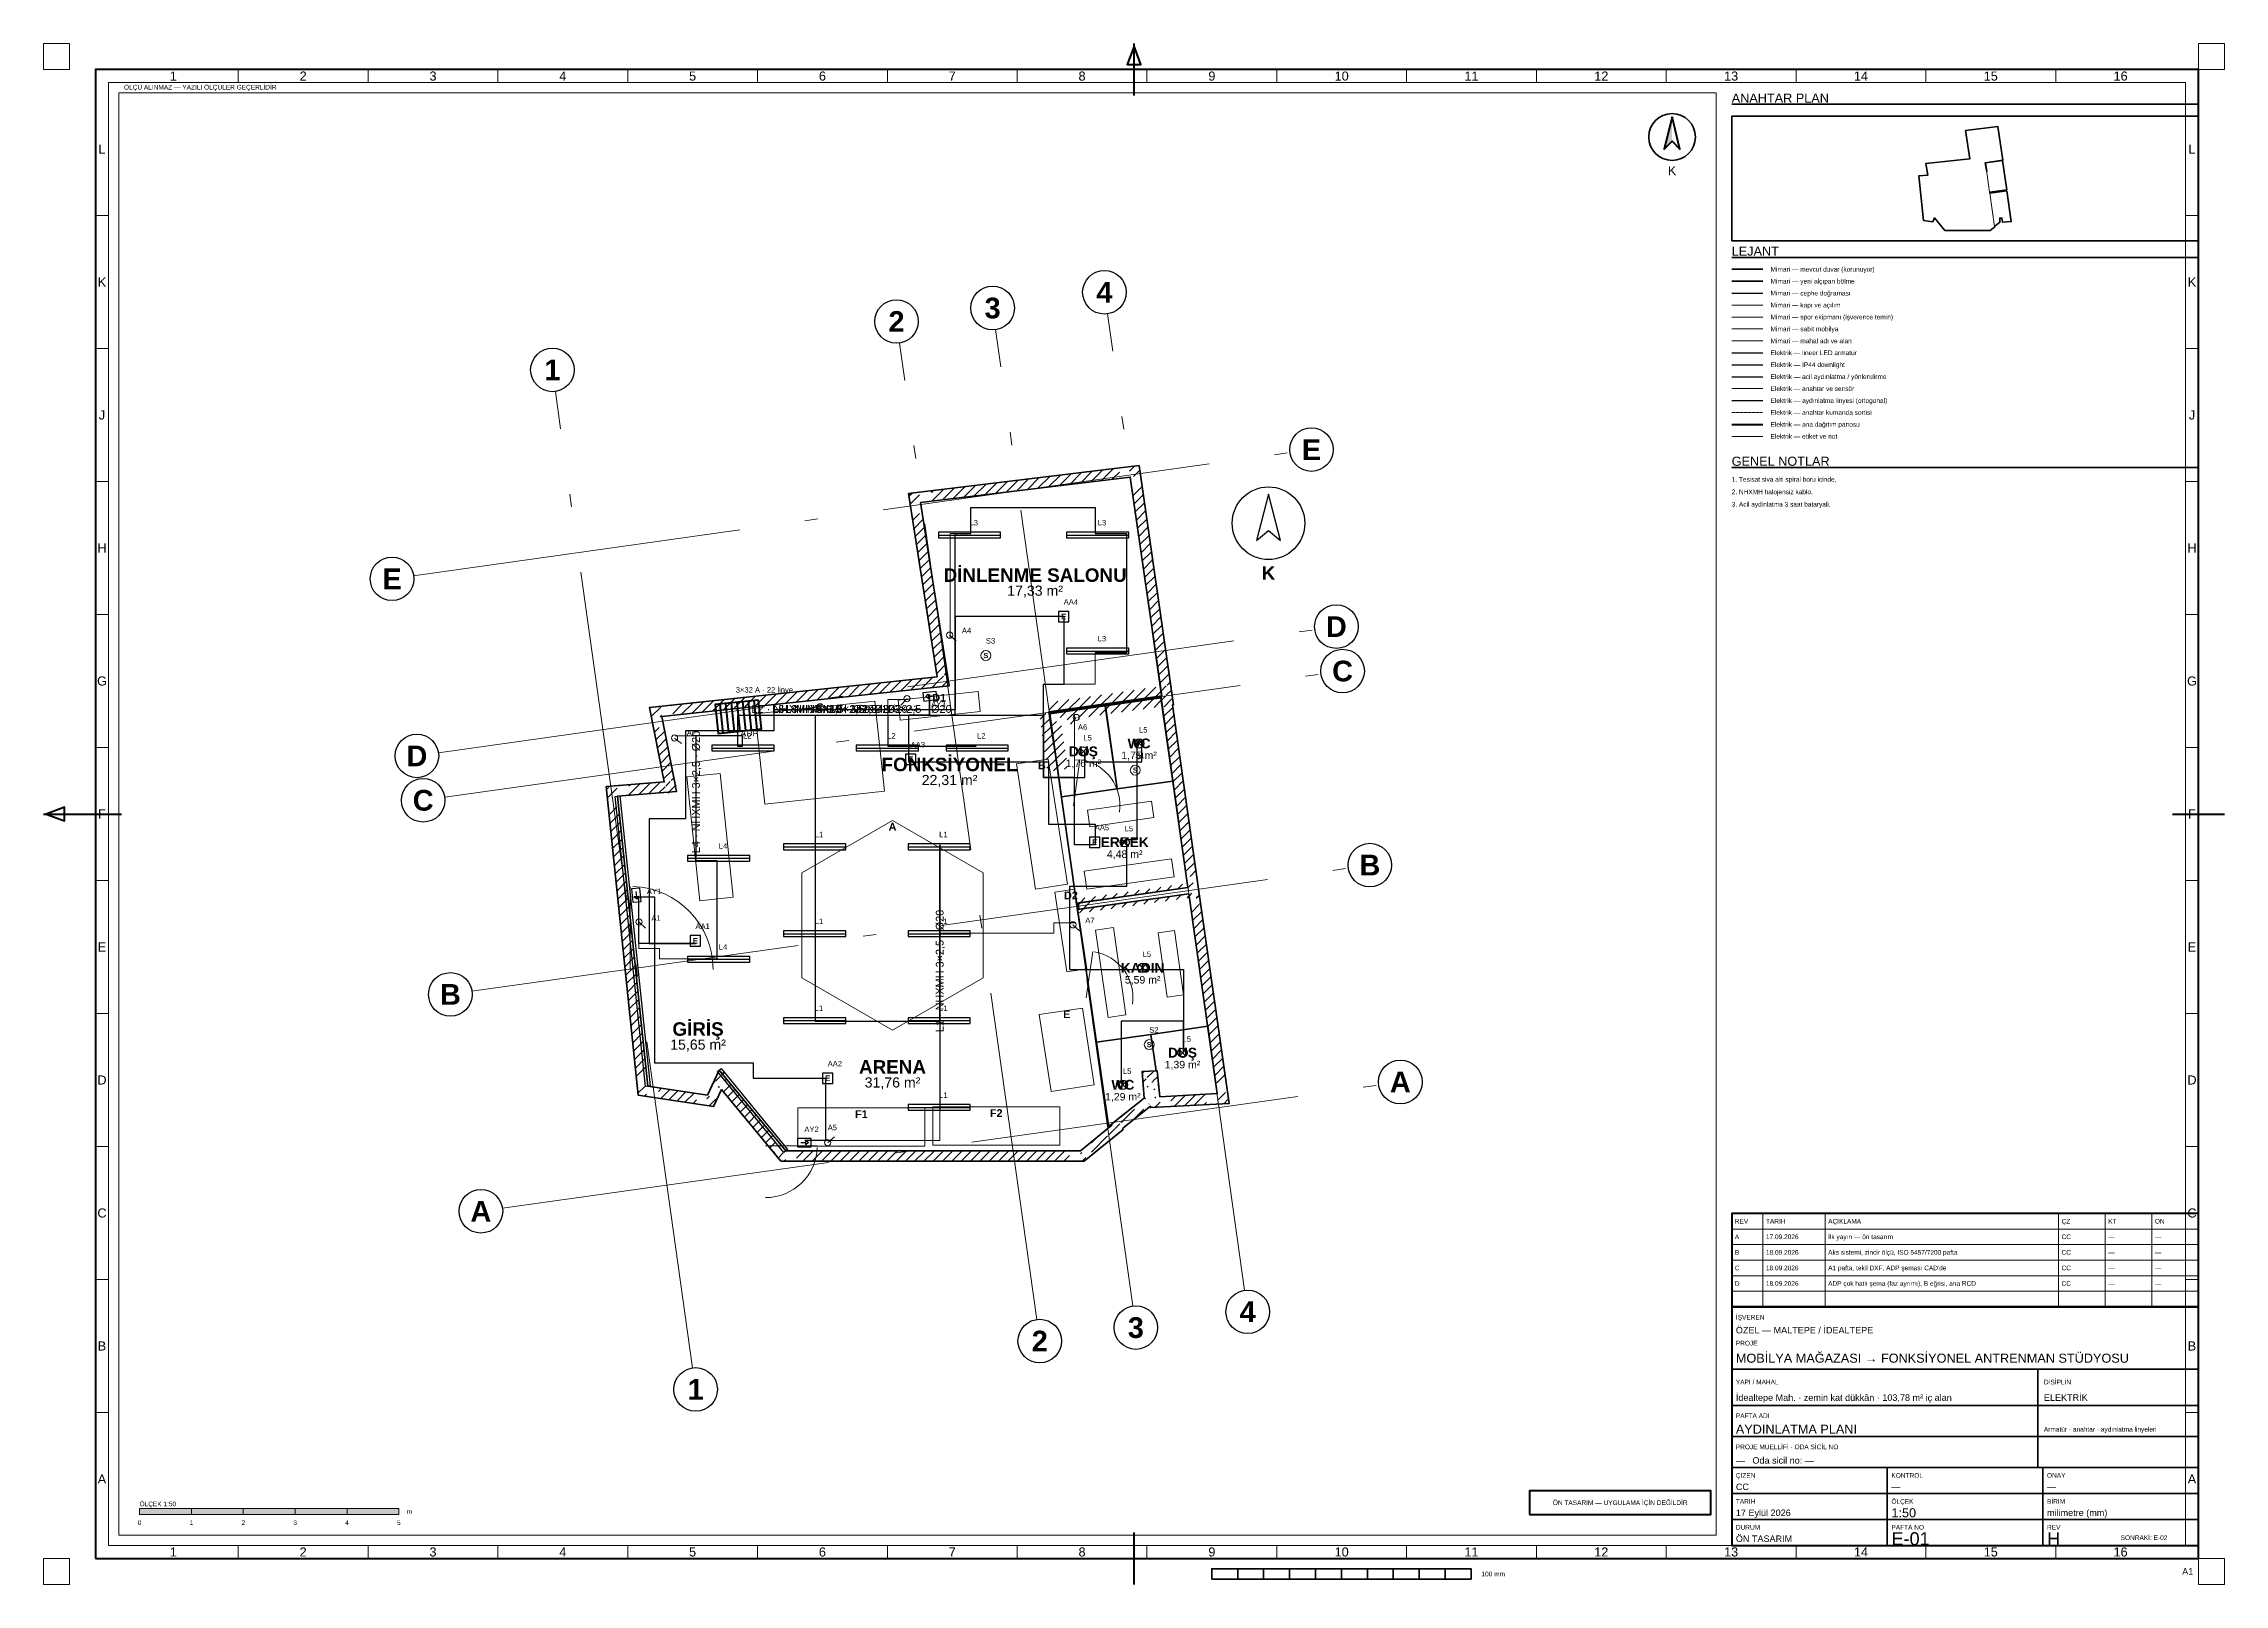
# Paper-space layout 'E-01 AYDINLATMA PLANI' of a CAD drawing. Header units: millimetres. Extents: x 0 to 841, y 0 to 594.
# The model-space entities are those that its viewports show. They can reach past a viewport. Long polylines and large blocks are cut down to what shows.
import ezdxf
from ezdxf.enums import TextEntityAlignment as Align

# ---------------------------------------------------------------- set-up
doc = ezdxf.new("R2010")
doc.units = ezdxf.units.MM
doc.linetypes.add('DASHDOT', pattern=[3.556, 2.54, -0.508, 0, -0.508])
doc.linetypes.add('DASHED', pattern=[1.524, 1.27, -0.254])
for name, color, linetype, lineweight in [('A-CEPHE', 5, 'Continuous', 25), ('A-DUVAR-MEVCUT', 8, 'Continuous', 35), ('A-DUVAR-YENI', 1, 'Continuous', 35), ('A-EKIPMAN', 9, 'Continuous', 18), ('A-KAPI', 8, 'Continuous', 18), ('A-MOBILYA', 9, 'Continuous', 18), ('A-YAZI', 7, 'Continuous', 13), ('E-AYD-ACIL', 3, 'Continuous', 25), ('E-AYD-ANAHTAR', 2, 'Continuous', 18), ('E-AYD-ARMATUR', 2, 'Continuous', 25), ('E-AYD-DOWNLIGHT', 2, 'Continuous', 25), ('E-AYD-LINYE', 2, 'Continuous', 25), ('E-AYD-SORTI', 2, 'DASHED', 18), ('E-PANO', 7, 'Continuous', 50), ('E-YAZI', 7, 'Continuous', 13), ('G-AKS-BALON', 8, 'Continuous', 25), ('G-AKS-HAT', 8, 'DASHDOT', 18), ('G-ANTET', 7, 'Continuous', 25), ('G-CERCEVE', 7, 'Continuous', 70), ('G-KUZEY', 7, 'Continuous', 25), ('G-PAFTA-ZON', 8, 'Continuous', 13), ('G-YAZI', 7, 'Continuous', 18)]:
    doc.layers.add(name, color=color, linetype=linetype, lineweight=lineweight)
doc.layers.add('G-VIEWPORT', color=251, linetype='Continuous', lineweight=13, plot=False)
doc.styles.add('GYM', font='arial.ttf')
doc.styles.add('GYM-B', font='arialbd.ttf')

psp = doc.layouts.new('E-01 AYDINLATMA PLANI')

# ---------------------------------------------------------------- texts
at = {"layer": 'G-ANTET', "style": 'GYM'}
for s, height, p in [('K', 3.5, (628, 545)), ('0', 1.8, (37, 23.8)), ('1', 1.8, (57, 23.8)), ('2', 1.8, (77, 23.8)), ('3', 1.8, (97, 23.8)), ('4', 1.8, (117, 23.8)), ('5', 1.8, (137, 23.8))]:
    psp.add_text(s, height=height, dxfattribs=at).set_placement(p, align=Align.MIDDLE_CENTER)
for s, height, p in [('A', 1.8, (652.2, 134)), ('REV', 1.8, (652.2, 140)), ('TARİH', 1.8, (664.2, 140)), ('17.09.2026', 1.8, (664.2, 134)), ('AÇIKLAMA', 1.8, (688.2, 140)), ('İlk yayın — ön tasarım', 1.8, (688.2, 134)), ('ÇZ', 1.8, (778.2, 140)), ('CC', 1.8, (778.2, 134)), ('KT', 1.8, (796.2, 140)), ('ON', 1.8, (814.2, 140)), ('B', 1.8, (652.2, 128)), ('18.09.2026', 1.8, (664.2, 128)), ('Aks sistemi, zincir ölçü, ISO 5457/7200 pafta', 1.8, (688.2, 128)), ('CC', 1.8, (778.2, 128)), ('—', 1.8, (796.2, 134)), ('—', 1.8, (796.2, 128)), ('—', 1.8, (814.2, 134)), ('—', 1.8, (814.2, 128)), ('C', 1.8, (652.2, 122)), ('18.09.2026', 1.8, (664.2, 122)), ("A1 pafta, tekil DXF, ADP şeması CAD'de", 1.8, (688.2, 122)), ('CC', 1.8, (778.2, 122)), ('—', 1.8, (796.2, 122)), ('—', 1.8, (814.2, 122)), ('D', 1.8, (652.2, 116)), ('18.09.2026', 1.8, (664.2, 116)), ('ADP çok hatlı şema (faz ayrımı), B eğrisi, ana RCD', 1.8, (688.2, 116)), ('CC', 1.8, (778.2, 116)), ('—', 1.8, (796.2, 116)), ('—', 1.8, (814.2, 116)), ('İŞVEREN', 1.8, (652.6, 103)), ('ÖZEL — MALTEPE / İDEALTEPE', 2.5, (652.6, 98)), ('PROJE', 1.8, (652.6, 93)), ('MOBİLYA MAĞAZASI → FONKSİYONEL ANTRENMAN STÜDYOSU', 3.5, (652.6, 87.2)), ('YAPI / MAHAL', 1.8, (652.6, 78)), ('DİSİPLİN', 1.8, (771.4, 78)), ('İdealtepe Mah. · zemin kat dükkân · 103,78 m² iç alan', 2.5, (652.6, 72)), ('ELEKTRİK', 2.5, (771.4, 72)), ('AYDINLATMA PLANI', 3.5, (652.6, 59.8)), ('PAFTA ADI', 1.8, (652.6, 65)), ('Armatür · anahtar · aydınlatma linyeleri', 1.8, (771.4, 59.8)), ('PROJE MÜELLİFİ · ODA SİCİL NO', 1.8, (652.6, 53)), ('—   Oda sicil no: —', 2.5, (652.6, 47.8)), ('ÇİZEN', 1.8, (652.6, 42)), ('KONTROL', 1.8, (712.6, 42)), ('ONAY', 1.8, (772.6, 42)), ('CC', 2.5, (652.6, 37.6)), ('—', 2.5, (712.6, 37.6)), ('—', 2.5, (772.6, 37.6)), ('ÖLÇEK 1:50', 1.8, (37, 31)), ('m', 1.8, (140, 28.1)), ('TARİH', 1.8, (652.6, 32)), ('17 Eylül 2026', 2.5, (652.6, 27.6)), ('ÖLÇEK', 1.8, (712.6, 32)), ('1:50', 3.5, (712.6, 27.6)), ('BİRİM', 1.8, (772.6, 32)), ('milimetre (mm)', 2.5, (772.6, 27.6)), ('ÖN TASARIM', 2.5, (652.6, 17.6)), ('DURUM', 1.8, (652.6, 22)), ('PAFTA NO', 1.8, (712.6, 22)), ('E-01', 5, (712.6, 17.6)), ('REV', 1.8, (772.6, 22)), ('H', 5, (772.6, 17.6)), ('SONRAKİ: E-02', 1.8, (801, 18))]:
    psp.add_text(s, height=height, dxfattribs=at).set_placement(p, align=Align.MIDDLE_LEFT)
at = {"layer": 'G-ANTET', "color": 1, "style": 'GYM'}
psp.add_text('ÖN TASARIM — UYGULAMA İÇİN DEĞİLDİR', height=1.8, dxfattribs=at).set_placement((608, 31.5), align=Align.MIDDLE_CENTER)
at = {"layer": 'G-CERCEVE', "style": 'GYM'}
psp.add_text('100 mm', height=1.8, dxfattribs=at).set_placement((554.5, 4), align=Align.MIDDLE_LEFT)
psp.add_text('A1', height=2.5, dxfattribs=at).set_placement((829, 5), align=Align.MIDDLE_RIGHT)
at = {"layer": 'G-PAFTA-ZON', "style": 'GYM'}
for s, p in [('1', (50.03, 581.5)), ('2', (100.09, 581.5)), ('3', (150.16, 581.5)), ('4', (200.22, 581.5)), ('5', (250.28, 581.5)), ('6', (300.34, 581.5)), ('7', (350.41, 581.5)), ('8', (400.47, 581.5)), ('9', (450.53, 581.5)), ('10', (500.59, 581.5)), ('11', (550.66, 581.5)), ('12', (600.72, 581.5)), ('13', (650.78, 581.5)), ('14', (700.84, 581.5)), ('15', (750.91, 581.5)), ('16', (800.97, 581.5)), ('L', (22.5, 553.36)), ('L', (828.5, 553.36)), ('K', (22.5, 502.09)), ('K', (828.5, 502.09)), ('J', (22.5, 450.82)), ('J', (828.5, 450.82)), ('H', (22.5, 399.55)), ('H', (828.5, 399.55)), ('G', (22.5, 348.27)), ('G', (828.5, 348.27)), ('F', (22.5, 297)), ('F', (828.5, 297)), ('E', (22.5, 245.73)), ('E', (828.5, 245.73)), ('D', (22.5, 194.45)), ('D', (828.5, 194.45)), ('C', (22.5, 143.18)), ('C', (828.5, 143.18)), ('B', (22.5, 91.91)), ('B', (828.5, 91.91)), ('A', (22.5, 40.64)), ('A', (828.5, 40.64)), ('1', (50.03, 12.5)), ('2', (100.09, 12.5)), ('3', (150.16, 12.5)), ('4', (200.22, 12.5)), ('5', (250.28, 12.5)), ('6', (300.34, 12.5)), ('7', (350.41, 12.5)), ('8', (400.47, 12.5)), ('9', (450.53, 12.5)), ('10', (500.59, 12.5)), ('11', (550.66, 12.5)), ('12', (600.72, 12.5)), ('13', (650.78, 12.5)), ('14', (700.84, 12.5)), ('15', (750.91, 12.5)), ('16', (800.97, 12.5))]:
    psp.add_text(s, height=3.5, dxfattribs=at).set_placement(p, align=Align.MIDDLE_CENTER)
at = {"layer": 'G-YAZI', "style": 'GYM'}
for s, height, p in [('ÖLÇÜ ALINMAZ — YAZILI ÖLÇÜLER GEÇERLİDİR', 1.8, (31, 577.2)), ('ANAHTAR PLAN', 3.5, (651, 573)), ('LEJANT', 3.5, (651, 514)), ('Mimari — mevcut duvar (korunuyor)', 1.8, (666, 507)), ('Mimari — yeni alçıpan bölme', 1.8, (666, 502.4)), ('Mimari — cephe doğraması', 1.8, (666, 497.8)), ('Mimari — kapı ve açılım', 1.8, (666, 493.2)), ('Mimari — spor ekipmanı (işverence temin)', 1.8, (666, 488.6)), ('Mimari — sabit mobilya', 1.8, (666, 484)), ('Mimari — mahal adı ve alan', 1.8, (666, 479.4)), ('Elektrik — lineer LED armatür', 1.8, (666, 474.8)), ('Elektrik — IP44 downlight', 1.8, (666, 470.2)), ('Elektrik — acil aydınlatma / yönlendirme', 1.8, (666, 465.6)), ('Elektrik — anahtar ve sensör', 1.8, (666, 461)), ('Elektrik — aydınlatma linyesi (ortogonal)', 1.8, (666, 456.4)), ('Elektrik — anahtar kumanda sortisi', 1.8, (666, 451.8)), ('Elektrik — ana dağıtım panosu', 1.8, (666, 447.2)), ('Elektrik — etiket ve not', 1.8, (666, 442.6)), ('GENEL NOTLAR', 3.5, (651, 433)), ('2. NHXMH halojensiz kablo.', 1.8, (651, 421.2)), ('1. Tesisat siva alti spiral boru icinde,', 1.8, (651, 426)), ('3. Acil aydinlatma 3 saat bataryali.', 1.8, (651, 416.4))]:
    psp.add_text(s, height=height, dxfattribs=at).set_placement(p, align=Align.MIDDLE_LEFT)

msp = doc.modelspace()

# ---------------------------------------------------------------- texts
at = {"layer": 'A-EKIPMAN', "style": 'GYM-B'}
for s, p in [('C', (3900, 8553)), ('D1', (6200, 8736)), ('B', (8180, 7433)), ('A', (5300, 6250)), ('D2', (8740, 4926)), ('E', (8660, 2635)), ('F1', (4700, 710)), ('F2', (7300, 730))]:
    msp.add_text(s, height=150, dxfattribs=at).set_placement(p, align=Align.MIDDLE_CENTER)
at = {"layer": 'A-YAZI'}
for s, height, style, p in [('DİNLENME SALONU', 260, 'GYM-B', (8050, 11100)), ('17,33 m²', 195, 'GYM', (8050, 10800)), ('FONKSİYONEL', 260, 'GYM-B', (6400, 7450)), ('DUŞ', 190, 'GYM-B', (8981, 7702)), ('1,75 m²', 145, 'GYM', (10054, 7625)), ('WC', 190, 'GYM-B', (10054, 7855)), ('22,31 m²', 195, 'GYM', (6400, 7150)), ('1,76 m²', 145, 'GYM', (8981, 7472)), ('ERKEK', 190, 'GYM-B', (9777, 5951)), ('4,48 m²', 145, 'GYM', (9777, 5721)), ('KADIN', 190, 'GYM-B', (10123, 3529)), ('5,59 m²', 145, 'GYM', (10123, 3299)), ('GİRİŞ', 260, 'GYM-B', (1550, 2350)), ('15,65 m²', 195, 'GYM', (1550, 2050)), ('ARENA', 260, 'GYM-B', (5300, 1620)), ('1,39 m²', 145, 'GYM', (10891, 1664)), ('DUŞ', 190, 'GYM-B', (10891, 1894)), ('31,76 m²', 195, 'GYM', (5300, 1320)), ('WC', 190, 'GYM-B', (9742, 1275)), ('1,29 m²', 145, 'GYM', (9742, 1045))]:
    msp.add_text(s, height=height, dxfattribs=dict(at, style=style)).set_placement(p, align=Align.MIDDLE_CENTER)
at = {"layer": 'E-YAZI', "style": 'GYM'}
for s, p in [('L2 · NHXMH 3×2,5 · Ø20', (3760, 8520)), ('L6 · NHXMH 3×2,5 · Ø20', (4160, 8520)), ('L3 · NHXMH 3×2,5 · Ø20', (4410, 8520)), ('L5 · NHXMH 3×2,5 · Ø20', (5260, 8520))]:
    msp.add_text(s, height=150, dxfattribs=at).set_placement(p, align=Align.MIDDLE_CENTER)
for s, p in [('L4 · NHXMH 3×2,5 · Ø20', (1510, 6920)), ('L1 · NHXMH 3×2,5 · Ø20', (6210, 3470))]:
    msp.add_text(s, height=150, rotation=90, dxfattribs=at).set_placement(p, align=Align.MIDDLE_CENTER)
at = {"layer": 'G-AKS-BALON', "style": 'GYM-B'}
for s, p in [('3', (7230, 16249)), ('4', (9386, 16552)), ('2', (5377, 15989)), ('1', (-1258, 15056)), ('E', (13378, 13520)), ('E', (-4350, 11028)), ('D', (13858, 10107)), ('C', (13978, 9251)), ('D', (-3871, 7615)), ('C', (-3750, 6759)), ('B', (14504, 5510)), ('B', (-3225, 3018)), ('A', (15092, 1329)), ('A', (-2637, -1163)), ('4', (12149, -3101)), ('3', (9992, -3405)), ('2', (8139, -3665)), ('1', (1504, -4597))]:
    msp.add_text(s, height=399, dxfattribs=at).set_placement(p, align=Align.MIDDLE_CENTER)

# ---------------------------------------------------------------- blocks, each defined once
blk = doc.blocks.new('G_KUZEY')
blk.add_lwpolyline([(0, 560), (-230, -330), (0, -140), (230, -330)], close=True)
blk.add_circle((0, 0), 700)
at = {"style": 'GYM-B'}
blk.add_text('K', height=260, dxfattribs=at).set_placement((0, -960), align=Align.MIDDLE_CENTER)
blk = doc.blocks.new('E_ARMATUR_LINEER')
blk.add_line((-600, 0), (600, 0))
blk.add_lwpolyline([(-600, -55), (600, -55), (600, 55), (-600, 55)], close=True)
at = {"style": 'GYM'}
blk.add_attdef('LINYE', (0, 185), '', height=105, dxfattribs=at)
blk = doc.blocks.new('E_DOWNLIGHT')
for p, q in [((-64, -64), (64, 64)), ((-64, 64), (64, -64))]:
    blk.add_line(p, q)
blk.add_circle((0, 0), 90)
at = {"style": 'GYM'}
blk.add_attdef('LINYE', (0, 210), '', height=105, dxfattribs=at)
blk = doc.blocks.new('E_ACIL')
blk.add_lwpolyline([(-100, -100), (100, -100), (100, 100), (-100, 100)], close=True)
at = {"style": 'GYM-B'}
blk.add_text('E', height=110, dxfattribs=at).set_placement((0, 0), align=Align.MIDDLE_CENTER)
at = {"style": 'GYM'}
blk.add_attdef('KOD', (0, 230), '', height=105, dxfattribs=at)
blk = doc.blocks.new('E_YONLENDIRME')
for points in [[(-130, -80), (130, -80), (130, 80), (-130, 80)], [(30, 45), (80, 0), (30, -45)]]:
    blk.add_lwpolyline(points, close=True)
blk.add_lwpolyline([(-70, 0), (30, 0)])
at = {"style": 'GYM'}
blk.add_attdef('KOD', (0, 205), '', height=105, dxfattribs=at)
blk = doc.blocks.new('E_ANAHTAR')
blk.add_line((0, 0), (130, 110))
blk.add_circle((0, 0), 60)
at = {"style": 'GYM'}
blk.add_attdef('KOD', (0, 240), '', height=105, dxfattribs=at)
blk = doc.blocks.new('E_SENSOR')
blk.add_circle((0, 0), 95)
at = {"style": 'GYM-B'}
blk.add_text('S', height=100, dxfattribs=at).set_placement((0, 0), align=Align.MIDDLE_CENTER)
at = {"style": 'GYM'}
blk.add_attdef('KOD', (0, 230), '', height=105, dxfattribs=at)
blk = doc.blocks.new('E_PANO')
for p, q in [((-330, -280), (-330, 280)), ((-220, -280), (-220, 280)), ((-110, -280), (-110, 280)), ((0, -280), (0, 280)), ((110, -280), (110, 280)), ((220, -280), (220, 280)), ((330, -280), (330, 280))]:
    blk.add_line(p, q)
blk.add_lwpolyline([(-420, -280), (420, -280), (420, 280), (-420, 280)], close=True)
at = {"style": 'GYM'}
for tag, p, height in [('KOD', (0, 380), 120), ('TANIM', (0, -470), 105)]:
    blk.add_attdef(tag, p, '', height=height, dxfattribs=at)

# ---------------------------------------------------------------- hatches: boundary and pattern name
at = {"layer": 'A-DUVAR-MEVCUT'}
h = msp.add_hatch(dxfattribs=at)
h.set_pattern_fill('ANSI31', scale=40)
h.paths.add_polyline_path([(11012, 4959), (11563, 1104), (11761, 1132), (11210, 4987)])
h.paths.add_polyline_path([(11353, 1093), (11563, 1104), (11533, 1314), (11735, 1314), (11773, 1048), (11773, 915), (11377, 894), (11353, 894)])
h.paths.add_polyline_path([(11563, 1104), (10456, 1046), (10466, 846), (11573, 904)])
h.paths.add_polyline_path([(10432, 1256), (10456, 1046), (10666, 1057), (10666, 857), (10278, 836), (10275, 862), (10246, 839), (10246, 1256)])
h.paths.add_polyline_path([(10456, 1046), (10400, 1542), (10201, 1520), (10257, 1024)])
h.paths.add_polyline_path([(10190, 1332), (10190, 1535), (10400, 1542), (10424, 1332)])
h.paths.add_polyline_path([(10400, 1542), (10116, 1532), (10123, 1332), (10407, 1342)])
h.paths.add_polyline_path([(10326, 1322), (10130, 1322), (10116, 1532), (10326, 1539)])
h.paths.add_polyline_path([(10116, 1532), (10150, 1018), (10350, 1031), (10316, 1545)])
h.paths.add_polyline_path([(9940, 850), (10150, 1018), (10136, 1228), (10360, 1228), (10360, 841), (10278, 836), (10275, 862), (10208, 808), (9940, 808)])
h.paths.add_polyline_path([(10150, 1018), (9527, 521), (9652, 365), (10275, 862)])
h.paths.add_polyline_path([(9317, 323), (9531, 498), (9527, 521), (9737, 689), (9737, 409), (9618, 311), (9317, 311)])
h.paths.add_polyline_path([(9527, 521), (9531, 498), (9729, 528), (9725, 551)])
h.paths.add_polyline_path([(9321, 326), (9531, 498), (9527, 521), (9741, 692), (9741, 412), (9590, 288), (9321, 288)])
h.paths.add_polyline_path([(9531, 498), (8924, 0), (9051, -155), (9658, 343)])
h.paths.add_polyline_path([(9134, -86), (8996, -200), (8714, -200), (8714, 0), (8924, 0), (9134, 172)])
h.paths.add_polyline_path([(8924, 0), (3241, 0), (3241, -200), (8924, -200)])
h.paths.add_polyline_path([(3068, 210), (3241, 0), (3451, 0), (3451, -200), (3147, -200), (3031, -60), (3031, 210)])
h.paths.add_polyline_path([(3241, 0), (1957, 1555), (1803, 1428), (3087, -127)])
h.paths.add_polyline_path([(1859, 1345), (1957, 1555), (2130, 1345)])
h.paths.add_polyline_path([(1957, 1555), (1732, 1075), (1913, 990), (2138, 1470)])
h.paths.add_polyline_path([(1522, 904), (1522, 1106), (1732, 1075), (1830, 1285), (1942, 1285), (1942, 1052), (1854, 865), (1784, 865)])
h.paths.add_polyline_path([(1732, 1075), (579, 1247), (549, 1049), (1702, 877)])
h.paths.add_polyline_path([(557, 1457), (579, 1247), (789, 1216), (789, 1037), (631, 1037), (396, 1072), (369, 1333), (369, 1457)])
h.paths.add_polyline_path([(579, 1247), (0, 6840), (-199, 6819), (380, 1226)])
h.paths.add_polyline_path([(210, 6857), (0, 6840), (22, 6630), (-179, 6630), (-210, 6926), (-210, 7024), (117, 7050), (210, 7050)])
h.paths.add_polyline_path([(0, 6840), (1136, 6931), (1120, 7130), (-16, 7039)])
h.paths.add_polyline_path([(1095, 7141), (1136, 6931), (926, 6914), (926, 7141)])
h.paths.add_polyline_path([(1136, 6931), (853, 8372), (657, 8333), (940, 6892)])
h.paths.add_polyline_path([(1063, 8394), (853, 8372), (894, 8162), (690, 8162), (643, 8403), (643, 8551), (936, 8582), (1063, 8582)])
h.paths.add_polyline_path([(853, 8372), (6392, 8965), (6371, 9164), (832, 8571)])
h.paths.add_polyline_path([(6359, 9175), (6392, 8965), (6182, 8943), (6182, 9175)])
h.paths.add_polyline_path([(6392, 8965), (5840, 12499), (5642, 12468), (6194, 8934)])
h.paths.add_polyline_path([(6050, 12524), (5840, 12499), (5873, 12289), (5670, 12289), (5630, 12547), (5630, 12675), (5910, 12709), (6050, 12709)])
h.paths.add_polyline_path([(5840, 12499), (9885, 12990), (9861, 13189), (5816, 12698)])
h.paths.add_polyline_path([(9915, 12780), (9885, 12990), (9675, 12965), (9675, 13166), (9955, 13200), (10057, 13200), (10095, 12935), (10095, 12780)])
h.paths.add_polyline_path([(9885, 12990), (10491, 8771), (10689, 8799), (10083, 13018)])
h.paths.add_polyline_path([(10500, 8561), (10473, 8753), (10281, 8725), (10281, 8741), (10491, 8771), (10461, 8981), (10663, 8981), (10701, 8716), (10701, 8599), (10697, 8598), (10701, 8571), (10701, 8561)])
h.paths.add_polyline_path([(10491, 8771), (8314, 8462), (8342, 8264), (10519, 8573)])
h.paths.add_polyline_path([(8524, 8472), (8329, 8444), (8356, 8252), (8346, 8252), (8314, 8462), (8524, 8492)])
h.paths.add_polyline_path([(8314, 8462), (8486, 7339), (8683, 7369), (8512, 8492)])
h.paths.add_polyline_path([(8456, 7549), (8486, 7339), (8454, 7549)])
h.paths.add_polyline_path([(8486, 7339), (8329, 8444), (8131, 8416), (8288, 7311)])
h.paths.add_polyline_path([(8539, 8474), (8329, 8444), (8359, 8234), (8349, 8234), (8314, 8462), (8539, 8494)])
h.paths.add_polyline_path([(8329, 8444), (10473, 8753), (10444, 8951), (8300, 8642)])
h.paths.add_polyline_path([(10503, 8543), (10473, 8753), (10263, 8723), (10263, 8739), (10491, 8771), (10463, 8963), (10665, 8963), (10683, 8841), (10683, 8543)])
h.paths.add_polyline_path([(10473, 8753), (10996, 5080), (11194, 5108), (10671, 8781)])
h.paths.add_polyline_path([(11025, 4870), (11012, 4959), (10786, 4927), (10786, 5050), (10996, 5080), (10966, 5290), (11168, 5290), (11206, 5024), (11206, 4870)])
h.paths.add_polyline_path([(10996, 5080), (8877, 4779), (8905, 4581), (11024, 4882)])
h.paths.add_polyline_path([(9087, 4685), (8895, 4658), (8877, 4779), (9087, 4809)])
h.paths.add_polyline_path([(8877, 4779), (8895, 4658), (9093, 4688), (9075, 4809)])
h.paths.add_polyline_path([(9105, 4688), (8895, 4658), (8877, 4779), (9105, 4811)])
h.paths.add_polyline_path([(8895, 4658), (11012, 4959), (10984, 5157), (8867, 4856)])
h.paths.add_polyline_path([(11042, 4749), (11012, 4959), (10802, 4929), (10802, 5052), (10996, 5080), (10983, 5169), (11185, 5169), (11222, 4912), (11222, 4910), (11221, 4910), (11222, 4903), (11222, 4749)])

# ---------------------------------------------------------------- linework, layer by layer
at = {"layer": 'A-CEPHE'}
for points in [[(-45, 6835), (45, 6845), (625, 1255), (535, 1245)], [(3275, 29), (3205, -29), (1925, 1531), (1995, 1589)]]:
    msp.add_lwpolyline(points, close=True, dxfattribs=at)
at = {"layer": 'A-DUVAR-MEVCUT'}
for points in [[(11221, 4910), (11792, 916), (10278, 836), (10275, 862), (9743, 437), (9746, 416), (8996, -200), (3147, -200), (2004, 1184), (1850, 855), (396, 1072), (-220, 7023), (897, 7112), (615, 8548), (6162, 9142), (5610, 12673), (10055, 13212), (10717, 8601), (10697, 8598), (11222, 4910)], [(11012, 4959), (11563, 1104), (10456, 1046), (10400, 1542), (10116, 1532), (10150, 1018), (9527, 521), (9531, 498), (8924, 0), (3241, 0), (1957, 1555), (1732, 1075), (579, 1247), (0, 6840), (1136, 6931), (853, 8372), (6392, 8965), (5840, 12499), (9885, 12990), (10491, 8771), (8314, 8462), (8486, 7339), (8329, 8444), (10473, 8753), (10996, 5080), (8877, 4779), (8895, 4658)]]:
    msp.add_lwpolyline(points, close=True, dxfattribs=at)
at = {"layer": 'A-DUVAR-YENI'}
for points in [[(10473, 8753), (8329, 8444), (8849, 4775), (10996, 5080)], [(9403, 8580), (9632, 6977), (8559, 6824), (8331, 8428)], [(10476, 8733), (10704, 7129), (9633, 6977), (9404, 8581)], [(11012, 4959), (8868, 4654), (9466, 472), (10150, 1018), (10116, 1532), (10400, 1542), (10456, 1046), (11563, 1104)], [(10280, 2245), (10381, 1541), (10116, 1532), (10150, 1018), (9497, 497), (9463, 492), (9234, 2095)], [(11377, 2402), (11563, 1104), (10456, 1046), (10400, 1542), (10382, 1541), (10281, 2245)]]:
    msp.add_lwpolyline(points, close=True, dxfattribs=at)
at = {"layer": 'A-EKIPMAN'}
for points in [[(6991, 8468), (6950, 8856), (5409, 8692), (5450, 8304)], [(4960, 8673), (2654, 8427), (2840, 6687), (5146, 6933)], [(8302, 7553), (7689, 7459), (8058, 5047), (8671, 5141)], [(5300, 6370), (3551, 5360), (3551, 3340), (5300, 2330), (7049, 3340), (7049, 5360)], [(8816, 5046), (8430, 4987), (8664, 3454), (9050, 3513)], [(9189, 1272), (8962, 2755), (8131, 2628), (8358, 1145)], [(8525, 110), (8525, 850), (6075, 850), (6075, 110)], [(5925, 90), (5925, 830), (3475, 830), (3475, 90)]]:
    msp.add_lwpolyline(points, close=True, dxfattribs=at)
at = {"layer": 'A-KAPI'}
for p, q in [((8787, 6654), (8913, 7546)), ((240, 3500), (240, 5100)), ((9037, 2954), (9163, 3846)), ((2850, 100), (3850, 100))]:
    msp.add_line(p, q, dxfattribs=at)
for centre, radius, start, end in [((8787, 6654), 900, -8, 80), ((240, 3500), 1600, 0, 88), ((9037, 2954), 900, -8, 80), ((2850, 100), 1000, -90, -2)]:
    msp.add_arc(centre, radius, start, end, dxfattribs=at)
at = {"layer": 'A-MOBILYA'}
for points in [[(1978, 7277), (1331, 7209), (1582, 4823), (2229, 4891)], [(9058, 6567), (9103, 6250), (10341, 6425), (10296, 6742)], [(8998, 5391), (9047, 5045), (10730, 5284), (10681, 5630)], [(9562, 4307), (9215, 4257), (9456, 2574), (9802, 2624)], [(10737, 4247), (10420, 4202), (10597, 2965), (10914, 3010)]]:
    msp.add_lwpolyline(points, close=True, dxfattribs=at)
at = {"layer": 'E-AYD-LINYE'}
for p, q in [((6810, 11900), (6810, 12400)), ((6810, 12400), (9210, 12400)), ((9210, 12400), (9210, 11900)), ((6510, 8400), (6510, 11900)), ((6510, 11900), (6810, 11900)), ((9210, 11900), (9810, 11900)), ((9810, 11900), (9810, 9600)), ((8610, 10300), (6510, 10300)), ((6510, 10300), (6510, 8500)), ((8610, 9000), (8610, 10300)), ((9810, 9600), (9210, 9600)), ((8210, 7200), (8210, 9000)), ((8210, 9000), (8610, 9000)), ((6510, 8500), (3010, 8500)), ((3010, 8500), (3010, 8100)), ((6010, 8400), (6010, 8800)), ((6010, 8800), (6010, 8400)), ((3010, 8100), (1310, 8100)), ((1310, 8100), (1310, 6400)), ((2410, 8000), (1510, 8000)), ((1510, 8000), (1510, 5600)), ((2310, 8400), (3810, 8400)), ((2310, 8400), (5210, 8400)), ((2310, 8400), (6510, 8400)), ((2310, 8400), (2310, 7800)), ((2310, 8400), (8210, 8400)), ((2310, 8400), (6010, 8400)), ((2410, 7800), (2410, 8000)), ((3810, 8400), (3810, 5900)), ((5210, 8400), (5210, 7800)), ((6010, 8400), (5610, 8400)), ((5610, 8400), (5610, 7500)), ((8210, 8400), (8210, 7200)), ((2310, 7800), (2410, 7800)), ((5210, 7800), (6910, 7800)), ((9010, 7200), (9010, 7700)), ((9010, 7700), (9010, 7500)), ((10110, 7900), (10010, 7900)), ((10010, 7900), (10010, 6000)), ((10110, 7500), (10110, 7900)), ((5610, 7500), (8310, 7500)), ((8210, 7200), (9010, 7200)), ((8810, 7200), (8210, 7200)), ((8310, 7500), (8310, 6300)), ((8810, 5900), (8810, 7200)), ((9010, 7500), (10110, 7500)), ((1310, 6400), (610, 6400)), ((610, 6400), (610, 4000)), ((3810, 5900), (3810, 4200)), ((6210, 4200), (6210, 5900)), ((6210, 5900), (6210, 800)), ((8310, 6300), (9210, 6300)), ((9210, 5900), (8810, 5900)), ((9210, 6300), (9210, 5900)), ((10010, 6000), (9810, 6000)), ((9810, 6000), (9810, 5100)), ((1510, 5600), (1910, 5600)), ((1910, 5600), (1910, 3700)), ((9810, 5100), (8710, 5100)), ((8710, 5100), (8710, 3500)), ((410, 4900), (310, 4900)), ((310, 4900), (710, 4900)), ((410, 4000), (410, 4900)), ((710, 4900), (710, 1700)), ((1510, 4000), (410, 4000)), ((610, 4000), (1510, 4000)), ((3810, 4200), (3810, 2500)), ((6210, 2500), (6210, 4200)), ((8710, 3500), (10110, 3500)), ((10110, 3500), (10910, 3500)), ((10910, 3500), (10910, 1900)), ((3810, 2500), (6210, 2500)), ((10910, 2500), (9710, 2500)), ((9710, 2500), (9710, 1300)), ((10910, 1900), (10910, 2500)), ((710, 1700), (2610, 1700)), ((2610, 1700), (2610, 1400)), ((2610, 1400), (4010, 1400)), ((4010, 1400), (4010, 200)), ((4010, 200), (3610, 200))]:
    msp.add_line(p, q, dxfattribs=at)
at = {"layer": 'E-AYD-SORTI'}
for p, q in [((6410, 9900), (6410, 11900)), ((6410, 11900), (6810, 11900)), ((9210, 9000), (9210, 9600)), ((8210, 7200), (8210, 9000)), ((8210, 9000), (9210, 9000)), ((5610, 8700), (5210, 8700)), ((5210, 8700), (5210, 7800)), ((1110, 8000), (2410, 8000)), ((2410, 8000), (2410, 7800)), ((8810, 8400), (8810, 7200)), ((8810, 7200), (8210, 7200)), ((410, 4400), (410, 3900)), ((8810, 4400), (8410, 4400)), ((8410, 4400), (8410, 4200)), ((410, 3900), (810, 3900)), ((810, 3900), (810, 3700)), ((8410, 4200), (6210, 4200)), ((810, 3700), (1910, 3700)), ((6210, 200), (6210, 800)), ((4010, 200), (6210, 200))]:
    msp.add_line(p, q, dxfattribs=at)
at = {"layer": 'G-AKS-BALON'}
for centre in [(9386, 16552), (5377, 15989), (7230, 16249), (-1258, 15056), (13378, 13520), (-4350, 11028), (13858, 10107), (13978, 9251), (-3871, 7615), (-3750, 6759), (14504, 5510), (-3225, 3018), (15092, 1329), (-2637, -1163), (12149, -3101), (8139, -3665), (9992, -3405), (1504, -4597)]:
    msp.add_circle(centre, 420, dxfattribs=at)
at = {"layer": 'G-AKS-HAT'}
for p, q in [((12090, -2686), (9445, 16136)), ((8081, -3249), (5436, 15573)), ((9933, -2989), (7288, 15833)), ((1445, -4182), (-1200, 14640)), ((-3934, 11087), (12962, 13461)), ((-3455, 7674), (13442, 10049)), ((-3334, 6818), (13562, 9192)), ((-2809, 3077), (14088, 5451)), ((-2221, -1105), (14676, 1270))]:
    msp.add_line(p, q, dxfattribs=at)

# ---------------------------------------------------------------- block references
at = {"layer": 'E-AYD-ACIL'}
for name, p, values in [('E_ACIL', (8600, 10300), {'KOD': 'AA4'}), ('E_ACIL', (5650, 7550), {'KOD': 'AA3'}), ('E_ACIL', (9200, 5950), {'KOD': 'AA5'}), ('E_ACIL', (1500, 4050), {'KOD': 'AA1'}), ('E_ACIL', (4050, 1400), {'KOD': 'AA2'}), ('E_YONLENDIRME', (3600, 160), {'KOD': 'AY2'})]:
    msp.add_blockref(name, p, dxfattribs=at).add_auto_attribs(values)
ref = msp.add_blockref('E_YONLENDIRME', (6024, 8765), dxfattribs=dict(at, rotation=186.1))
ref.add_attrib('KOD', 'AY3', (6046, 8561), dxfattribs={"layer": '0', "height": 105, "style": 'GYM'})
ref = msp.add_blockref('E_YONLENDIRME', (359, 4930), dxfattribs=dict(at, rotation=275.9))
ref.add_attrib('KOD', 'AY1', (563, 4951), dxfattribs={"layer": '0', "height": 105, "style": 'GYM'})
at = {"layer": 'E-AYD-ANAHTAR'}
ref = msp.add_blockref('E_ANAHTAR', (6401, 9942), dxfattribs=dict(at, rotation=278.9))
ref.add_attrib('KOD', 'A4', (6638, 9979), dxfattribs={"layer": '0', "height": 105, "style": 'GYM'})
for name, p, values in [('E_SENSOR', (7100, 9550), {'KOD': 'S3'}), ('E_SENSOR', (9980, 7340), {'KOD': 'S1'}), ('E_SENSOR', (10250, 2050), {'KOD': 'S2'}), ('E_ANAHTAR', (4050, 160), {'KOD': 'A5'})]:
    msp.add_blockref(name, p, dxfattribs=at).add_auto_attribs(values)
ref = msp.add_blockref('E_ANAHTAR', (5577, 8717), dxfattribs=dict(at, rotation=186.1))
ref.add_attrib('KOD', 'A3', (5603, 8478), dxfattribs={"layer": '0', "height": 105, "style": 'GYM'})
ref = msp.add_blockref('E_ANAHTAR', (8842, 8356), dxfattribs=dict(at, rotation=188.2))
ref.add_attrib('KOD', 'A6', (8876, 8118), dxfattribs={"layer": '0', "height": 105, "style": 'GYM'})
ref = msp.add_blockref('E_ANAHTAR', (1097, 7959), dxfattribs=dict(at, rotation=281.1))
ref.add_attrib('KOD', 'A2', (1333, 8005), dxfattribs={"layer": '0', "height": 105, "style": 'GYM'})
ref = msp.add_blockref('E_ANAHTAR', (412, 4412), dxfattribs=dict(at, rotation=275.9))
ref.add_attrib('KOD', 'A1', (651, 4437), dxfattribs={"layer": '0', "height": 105, "style": 'GYM'})
ref = msp.add_blockref('E_ANAHTAR', (8779, 4359), dxfattribs=dict(at, rotation=278.1))
ref.add_attrib('KOD', 'A7', (9017, 4393), dxfattribs={"layer": '0', "height": 105, "style": 'GYM'})
at = {"layer": 'E-AYD-ARMATUR'}
for p, values in [((6785, 11873), {'LINYE': 'L3'}), ((9256, 11873), {'LINYE': 'L3'}), ((9256, 9637), {'LINYE': 'L3'}), ((2416, 7765), {'LINYE': 'L2'}), ((5199, 7765), {'LINYE': 'L2'}), ((6932, 7765), {'LINYE': 'L2'}), ((1950, 5641), {'LINYE': 'L4'}), ((3800, 5862), {'LINYE': 'L1'}), ((6200, 5862), {'LINYE': 'L1'}), ((3800, 4188), {'LINYE': 'L1'}), ((6200, 4188), {'LINYE': 'L1'}), ((1950, 3695), {'LINYE': 'L4'}), ((3800, 2513), {'LINYE': 'L1'}), ((6200, 2513), {'LINYE': 'L1'}), ((6200, 838), {'LINYE': 'L1'})]:
    msp.add_blockref('E_ARMATUR_LINEER', p, dxfattribs=at).add_auto_attribs(values)
at = {"layer": 'E-AYD-DOWNLIGHT'}
for p in [(8981, 7702), (10054, 7855), (9777, 5951), (10123, 3529), (10891, 1894), (9742, 1275)]:
    msp.add_blockref('E_DOWNLIGHT', p, dxfattribs=at).add_auto_attribs({'LINYE': 'L5'})
at = {"layer": 'E-PANO'}
ref = msp.add_blockref('E_PANO', (2327, 8369), dxfattribs=dict(at, rotation=186.1))
ref.add_attrib('KOD', 'ADP', (2367, 7991), dxfattribs={"layer": '0', "height": 120, "style": 'GYM'})
ref.add_attrib('TANIM', '3×32 A · 22 linye', (2277, 8836), dxfattribs={"layer": '0', "height": 105, "style": 'GYM'})
at = {"layer": 'G-KUZEY'}
msp.add_blockref('G_KUZEY', (12550, 12100), dxfattribs=at)

msp.set_redraw_order([(e.dxf.handle, doc.entitydb.next_handle()) for e in msp.query("TEXT MTEXT ATTDEF DIMENSION ARC_DIMENSION")])  # texts and dimensions are drawn at this point

# ---------------------------------------------------------------- hatches: boundary and pattern name
at = {"layer": 'G-ANTET'}
for color, points in [(7, [(628, 565.74), (624.94, 553.32), (628, 556.38)]), (7, [(37, 27), (57, 27), (57, 29.2), (37, 29.2)]), (0, [(57, 27), (77, 27), (77, 29.2), (57, 29.2)]), (7, [(77, 27), (97, 27), (97, 29.2), (77, 29.2)]), (0, [(97, 27), (117, 27), (117, 29.2), (97, 29.2)]), (7, [(117, 27), (137, 27), (137, 29.2), (117, 29.2)])]:
    psp.add_hatch(color=color, dxfattribs=at).paths.add_polyline_path(points)

# ---------------------------------------------------------------- linework, layer by layer
at = {"layer": 'G-ANTET', "color": 8, "linetype": 'Continuous', "lineweight": 35}
psp.add_line((651, 507), (663, 507), dxfattribs=at)
at = {"layer": 'G-ANTET', "color": 1, "linetype": 'Continuous', "lineweight": 35}
psp.add_line((651, 502.4), (663, 502.4), dxfattribs=at)
at = {"layer": 'G-ANTET', "color": 5, "linetype": 'Continuous', "lineweight": 25}
psp.add_line((651, 497.8), (663, 497.8), dxfattribs=at)
at = {"layer": 'G-ANTET', "color": 8, "linetype": 'Continuous', "lineweight": 18}
psp.add_line((651, 493.2), (663, 493.2), dxfattribs=at)
at = {"layer": 'G-ANTET', "color": 9, "linetype": 'Continuous', "lineweight": 18}
for p, q in [((651, 488.6), (663, 488.6)), ((651, 484), (663, 484))]:
    psp.add_line(p, q, dxfattribs=at)
at = {"layer": 'G-ANTET', "color": 7, "linetype": 'Continuous', "lineweight": 13}
for p, q in [((651, 479.4), (663, 479.4)), ((651, 442.6), (663, 442.6))]:
    psp.add_line(p, q, dxfattribs=at)
at = {"layer": 'G-ANTET', "color": 2, "linetype": 'Continuous', "lineweight": 25}
for p, q in [((651, 474.8), (663, 474.8)), ((651, 470.2), (663, 470.2)), ((651, 456.4), (663, 456.4))]:
    psp.add_line(p, q, dxfattribs=at)
at = {"layer": 'G-ANTET', "color": 3, "linetype": 'Continuous', "lineweight": 25}
psp.add_line((651, 465.6), (663, 465.6), dxfattribs=at)
at = {"layer": 'G-ANTET', "color": 2, "linetype": 'Continuous', "lineweight": 18}
psp.add_line((651, 461), (663, 461), dxfattribs=at)
at = {"layer": 'G-ANTET', "color": 2, "linetype": 'DASHED', "lineweight": 18}
psp.add_line((651, 451.8), (663, 451.8), dxfattribs=at)
at = {"layer": 'G-ANTET', "color": 7, "linetype": 'Continuous', "lineweight": 50}
psp.add_line((651, 447.2), (663, 447.2), dxfattribs=at)
at = {"layer": 'G-ANTET', "lineweight": 18}
for p, q in [((663, 107), (663, 143)), ((687, 107), (687, 143)), ((777, 107), (777, 143)), ((795, 107), (795, 143)), ((813, 107), (813, 143)), ((651, 137), (831, 137)), ((651, 131), (831, 131)), ((651, 125), (831, 125)), ((651, 119), (831, 119)), ((651, 113), (831, 113)), ((651, 107), (831, 107))]:
    psp.add_line(p, q, dxfattribs=at)
at = {"layer": 'G-ANTET', "lineweight": 35}
for p, q in [((651, 83), (831, 83)), ((769, 69), (769, 83)), ((651, 69), (831, 69)), ((769, 45), (769, 69)), ((651, 57), (831, 57)), ((651, 45), (831, 45)), ((711, 15), (711, 45)), ((771, 15), (771, 45)), ((651, 35), (831, 35)), ((651, 25), (831, 25))]:
    psp.add_line(p, q, dxfattribs=at)
at = {"layer": 'G-ANTET', "lineweight": 50}
for points in [[(628, 565.74), (624.94, 553.32), (628, 556.38), (631.06, 553.32)], [(651, 107), (831, 107), (831, 143), (651, 143)]]:
    psp.add_lwpolyline(points, close=True, dxfattribs=at)
at = {"layer": 'G-ANTET', "lineweight": 35}
for points in [[(651, 518), (831, 518), (831, 566), (651, 566)], [(757.11, 537.27), (758.8, 525.4), (755.39, 525.22), (755.22, 526.75), (754.35, 526.72), (754.45, 525.13), (752.53, 523.6), (752.55, 523.53), (750.68, 522), (733.18, 522), (729.22, 526.79), (728.53, 525.31), (724.98, 525.84), (723.2, 543.06), (726.7, 543.34), (725.82, 547.78), (742.88, 549.61), (741.18, 560.49), (753.64, 562), (755.5, 549.01), (748.8, 548.06), (749.33, 544.6), (748.84, 548), (755.45, 548.95), (757.06, 537.64), (750.53, 536.72), (750.59, 536.34), (757.11, 537.27)]]:
    psp.add_lwpolyline(points, close=True, dxfattribs=at)
at = {"layer": 'G-ANTET', "lineweight": 13}
for points in [[(755.45, 548.95), (748.84, 548), (750.45, 536.7), (757.06, 537.64), (755.45, 548.95)], [(757.11, 537.27), (750.5, 536.33), (752.35, 523.45), (754.45, 525.13), (754.35, 526.72), (755.22, 526.75), (755.39, 525.22), (758.8, 525.4), (757.11, 537.27)]]:
    psp.add_lwpolyline(points, close=True, dxfattribs=at)
at = {"layer": 'G-ANTET', "lineweight": 100}
psp.add_lwpolyline([(651, 15), (831, 15), (831, 107), (651, 107)], close=True, dxfattribs=at)
at = {"layer": 'G-ANTET', "color": 1, "lineweight": 50}
psp.add_lwpolyline([(573, 27), (643, 27), (643, 36), (573, 36)], close=True, dxfattribs=at)
at = {"layer": 'G-ANTET', "lineweight": 18}
for points in [[(37, 27), (57, 27), (57, 29.2), (37, 29.2)], [(57, 27), (77, 27), (77, 29.2), (57, 29.2)], [(77, 27), (97, 27), (97, 29.2), (77, 29.2)], [(97, 27), (117, 27), (117, 29.2), (97, 29.2)], [(117, 27), (137, 27), (137, 29.2), (117, 29.2)]]:
    psp.add_lwpolyline(points, close=True, dxfattribs=at)
at = {"layer": 'G-ANTET', "lineweight": 35}
psp.add_circle((628, 558), 9, dxfattribs=at)
at = {"layer": 'G-CERCEVE', "lineweight": 70}
for p, q in [((420.5, 574), (420.5, 594)), ((0, 297), (30, 297)), ((821, 297), (841, 297)), ((420.5, 0), (420.5, 20))]:
    psp.add_line(p, q, dxfattribs=at)
at = {"layer": 'G-CERCEVE', "lineweight": 35}
for p, q in [((450.5, 2), (450.5, 6)), ((460.5, 2), (460.5, 6)), ((470.5, 2), (470.5, 6)), ((480.5, 2), (480.5, 6)), ((490.5, 2), (490.5, 6)), ((500.5, 2), (500.5, 6)), ((510.5, 2), (510.5, 6)), ((520.5, 2), (520.5, 6)), ((530.5, 2), (530.5, 6)), ((540.5, 2), (540.5, 6)), ((550.5, 2), (550.5, 6))]:
    psp.add_line(p, q, dxfattribs=at)
at = {"layer": 'G-CERCEVE', "lineweight": 13}
for points in [[(0, 584), (10, 584), (10, 594), (0, 594)], [(831, 584), (841, 584), (841, 594), (831, 594)], [(0, 0), (10, 0), (10, 10), (0, 10)], [(831, 0), (841, 0), (841, 10), (831, 10)]]:
    psp.add_lwpolyline(points, close=True, dxfattribs=at)
at = {"layer": 'G-CERCEVE', "lineweight": 70}
for points in [[(420.5, 593), (417.9, 586), (423.1, 586)], [(20, 10), (831, 10), (831, 584), (20, 584)], [(1, 297), (8, 294.4), (8, 299.6)]]:
    psp.add_lwpolyline(points, close=True, dxfattribs=at)
at = {"layer": 'G-CERCEVE', "lineweight": 18}
psp.add_lwpolyline([(29, 19), (645, 19), (645, 575), (29, 575)], close=True, dxfattribs=at)
at = {"layer": 'G-CERCEVE', "lineweight": 35}
psp.add_lwpolyline([(450.5, 2), (550.5, 2), (550.5, 6), (450.5, 6)], close=True, dxfattribs=at)
at = {"layer": 'G-PAFTA-ZON', "lineweight": 13}
for p, q in [((75.06, 579), (75.06, 584)), ((125.12, 579), (125.12, 584)), ((175.19, 579), (175.19, 584)), ((225.25, 579), (225.25, 584)), ((275.31, 579), (275.31, 584)), ((325.38, 579), (325.38, 584)), ((375.44, 579), (375.44, 584)), ((425.5, 579), (425.5, 584)), ((475.56, 579), (475.56, 584)), ((525.62, 579), (525.62, 584)), ((575.69, 579), (575.69, 584)), ((625.75, 579), (625.75, 584)), ((675.81, 579), (675.81, 584)), ((725.88, 579), (725.88, 584)), ((775.94, 579), (775.94, 584)), ((20, 527.73), (25, 527.73)), ((826, 527.73), (831, 527.73)), ((20, 476.45), (25, 476.45)), ((826, 476.45), (831, 476.45)), ((20, 425.18), (25, 425.18)), ((826, 425.18), (831, 425.18)), ((20, 373.91), (25, 373.91)), ((826, 373.91), (831, 373.91)), ((20, 322.64), (25, 322.64)), ((826, 322.64), (831, 322.64)), ((20, 271.36), (25, 271.36)), ((826, 271.36), (831, 271.36)), ((20, 220.09), (25, 220.09)), ((826, 220.09), (831, 220.09)), ((20, 168.82), (25, 168.82)), ((826, 168.82), (831, 168.82)), ((20, 117.55), (25, 117.55)), ((826, 117.55), (831, 117.55)), ((20, 66.27), (25, 66.27)), ((826, 66.27), (831, 66.27)), ((75.06, 10), (75.06, 15)), ((125.12, 10), (125.12, 15)), ((175.19, 10), (175.19, 15)), ((225.25, 10), (225.25, 15)), ((275.31, 10), (275.31, 15)), ((325.38, 10), (325.38, 15)), ((375.44, 10), (375.44, 15)), ((425.5, 10), (425.5, 15)), ((475.56, 10), (475.56, 15)), ((525.62, 10), (525.62, 15)), ((575.69, 10), (575.69, 15)), ((625.75, 10), (625.75, 15)), ((675.81, 10), (675.81, 15)), ((725.88, 10), (725.88, 15)), ((775.94, 10), (775.94, 15))]:
    psp.add_line(p, q, dxfattribs=at)
psp.add_lwpolyline([(25, 15), (826, 15), (826, 579), (25, 579)], close=True, dxfattribs=at)
at = {"layer": 'G-YAZI', "lineweight": 35}
for p, q in [((651, 570.6), (831, 570.6)), ((651, 511.6), (831, 511.6)), ((651, 430.6), (831, 430.6))]:
    psp.add_line(p, q, dxfattribs=at)

psp.set_redraw_order([(e.dxf.handle, doc.entitydb.next_handle()) for e in psp.query("TEXT MTEXT ATTDEF DIMENSION ARC_DIMENSION")])  # texts and dimensions are drawn at this point

# ---------------------------------------------------------------- viewports
at = {"layer": 'G-VIEWPORT'}
psp.add_viewport(center=(337, 297), size=(616, 556), view_center_point=(5781.4, 6494.97), view_height=27800, dxfattribs=at)

doc.saveas('drawing.dxf')
